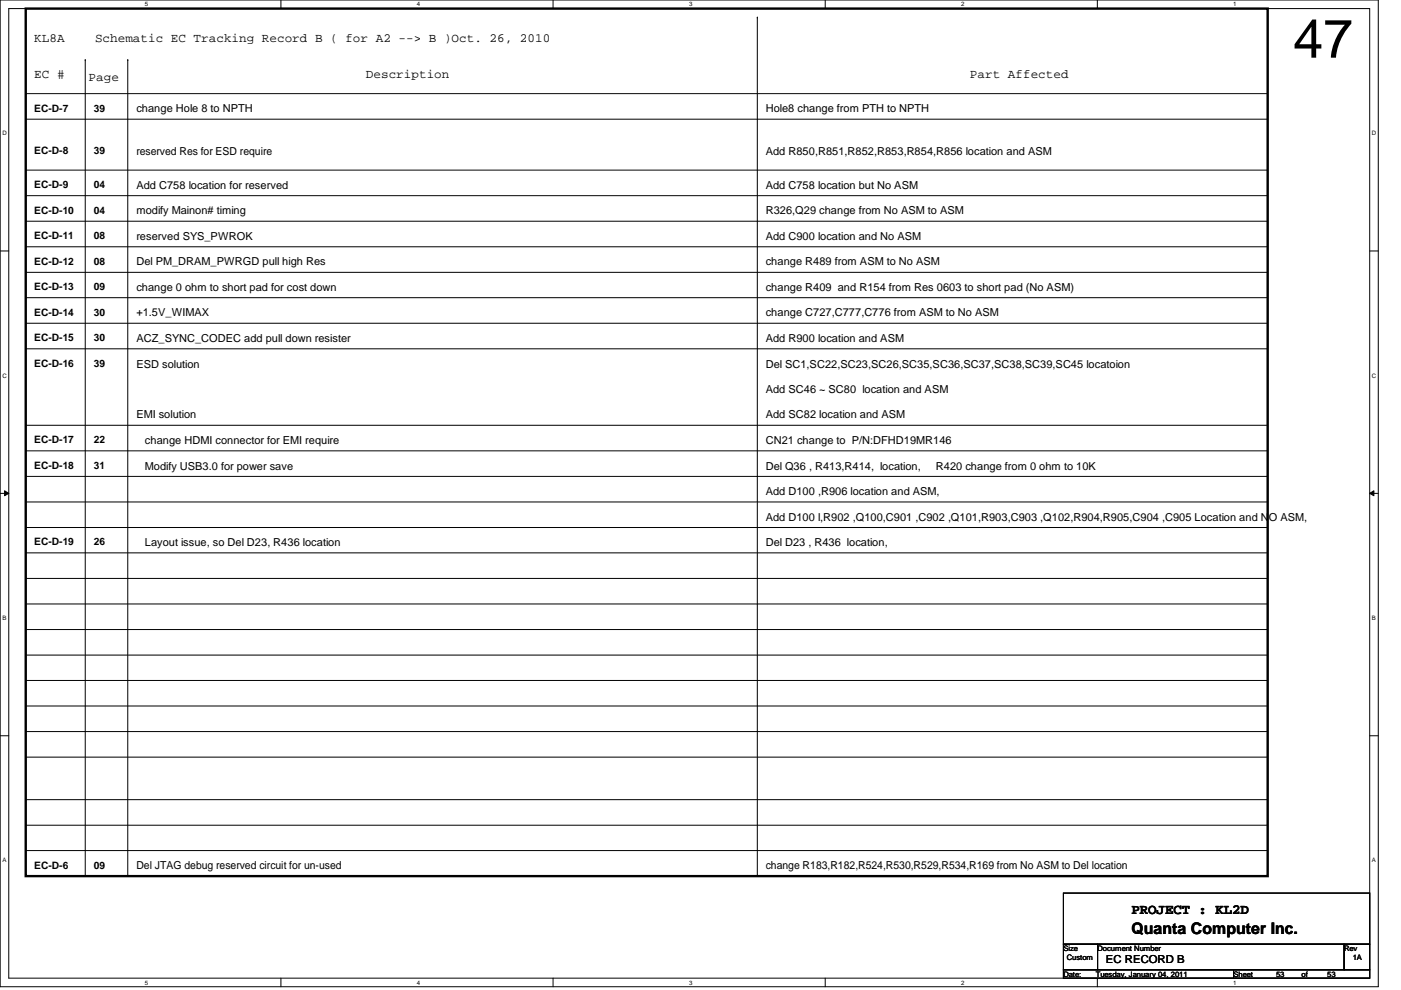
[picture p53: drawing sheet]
<svg xmlns="http://www.w3.org/2000/svg" width="297mm" height="210mm" viewBox="0 0 297 210" stroke-linecap="round" stroke-linejoin="round" font-family="sans-serif">
<defs><g id="words">
<text font-size="11.5" x="274.2" y="12.2">47</text>
<text font-size="3.4" x="239.9" y="198">Quanta Computer Inc.</text>
<text font-size="3" x="239.9" y="193.7">PROJECT : KL2D</text>
<g font-size="2.7">
<text x="7.3" y="8.8">KL8A</text>
<text x="20.1" y="8.8">Schematic EC Tracking Record B ( for A2 --&gt; B )Oct. 26, 2010</text>
<text x="7.3" y="16.6">EC #</text>
<text x="18.8" y="17.1">Page</text>
<text x="77.6" y="16.6">Description</text>
<text x="205.7" y="16.6">Part Affected</text>
</g>
<g font-size="2.3">
<text x="28.9" y="23.8">change Hole 8 to NPTH</text>
<text x="162.3" y="23.8">Hole8 change from PTH to NPTH</text>
<text x="28.9" y="32.9">reserved Res for ESD require</text>
<text x="162.3" y="32.9">Add R850,R851,R852,R853,R854,R856 location and ASM</text>
<text x="28.9" y="40">Add C758 location for reserved</text>
<text x="162.3" y="40">Add C758 location but No ASM</text>
<text x="28.9" y="45.5">modify Mainon# timing</text>
<text x="162.3" y="45.5">R326,Q29 change from No ASM to ASM</text>
<text x="28.9" y="50.9">reserved SYS_PWROK</text>
<text x="162.3" y="50.9">Add C900 location and No ASM</text>
<text x="28.9" y="56.3">Del PM_DRAM_PWRGD pull high Res</text>
<text x="162.3" y="56.3">change R489 from ASM to No ASM</text>
<text x="28.9" y="61.7">change 0 ohm to short pad for cost down</text>
<text x="162.3" y="61.7">change R409 and R154 from Res 0603 to short pad (No ASM)</text>
<text x="28.9" y="67.1">+1.5V_WIMAX</text>
<text x="162.3" y="67.1">change C727,C777,C776 from ASM to No ASM</text>
<text x="28.9" y="72.5">ACZ_SYNC_CODEC add pull down resister</text>
<text x="28.9" y="77.9">ESD solution</text>
<text x="162.3" y="72.5">Add R900 location and ASM</text>
<text x="162.3" y="77.9">Del SC1,SC22,SC23,SC26,SC35,SC36,SC37,SC38,SC39,SC45 locatoion</text>
<text x="162.3" y="83.3">Add SC46 ~ SC80 location and ASM</text>
<text x="28.9" y="88.7">EMI solution</text>
<text x="162.3" y="88.7">Add SC82 location and ASM</text>
<text x="30.7" y="94.1">change HDMI connector for EMI require</text>
<text x="162.3" y="94.1">CN21 change to P/N:DFHD19MR146</text>
<text x="30.7" y="99.6">Modify USB3.0 for power save</text>
<text x="162.3" y="99.6">Del Q36 , R413,R414, location,</text>
<text x="198.4" y="99.6">R420 change from 0 ohm to 10K</text>
<text x="162.3" y="105">Add D100 ,R906 location and ASM,</text>
<text x="162.3" y="110.4">Add D100 l,R902 ,Q100,C901 ,C902 ,Q101,R903,C903 ,Q102,R904,R905,C904 ,C905 Location and NO ASM,</text>
<text x="30.7" y="115.8">Layout issue, so Del D23, R436 location</text>
<text x="162.3" y="115.8">Del D23 , R436 location,</text>
<text x="28.9" y="184.3">Del JTAG debug reserved circuit for un-used</text>
<text x="162.3" y="184.3">change R183,R182,R524,R530,R529,R534,R169 from No ASM to Del location</text>
<text x="234.5" y="204.2">EC RECORD B</text>
</g>
<g font-size="2.2">
<text x="7.3" y="23.7">EC-D-7</text>
<text x="19.9" y="23.7">39</text>
<text x="7.3" y="32.7">EC-D-8</text>
<text x="19.9" y="32.7">39</text>
<text x="7.3" y="39.9">EC-D-9</text>
<text x="19.9" y="39.9">04</text>
<text x="7.3" y="45.3">EC-D-10</text>
<text x="19.9" y="45.3">04</text>
<text x="7.3" y="50.8">EC-D-11</text>
<text x="19.9" y="50.8">08</text>
<text x="7.3" y="56.1">EC-D-12</text>
<text x="19.9" y="56.1">08</text>
<text x="7.3" y="61.6">EC-D-13</text>
<text x="19.9" y="61.6">09</text>
<text x="7.3" y="67">EC-D-14</text>
<text x="19.9" y="67">30</text>
<text x="7.3" y="72.4">EC-D-15</text>
<text x="7.3" y="77.8">EC-D-16</text>
<text x="19.9" y="72.4">30</text>
<text x="19.9" y="77.8">39</text>
<text x="7.3" y="94">EC-D-17</text>
<text x="19.9" y="94">22</text>
<text x="7.3" y="99.4">EC-D-18</text>
<text x="19.9" y="99.4">31</text>
<text x="7.3" y="115.7">EC-D-19</text>
<text x="19.9" y="115.7">26</text>
<text x="7.3" y="184.2">EC-D-6</text>
<text x="19.9" y="184.2">09</text>
</g>
<g font-size="1.6">
<text x="225.5" y="201.6">Size</text>
<text x="226.2" y="203.5">Custom</text>
<text x="232.7" y="201.6">Document Number</text>
<text x="285" y="201.6">Rev</text>
<text x="286.8" y="203.5">1A</text>
<text x="225.5" y="207.1">Date:</text>
<text x="232.3" y="207.1">Tuesday, January 04, 2011</text>
<text x="261.5" y="207.1">Sheet</text>
<text x="270.5" y="207.1">53</text>
<text x="276" y="207.1">of</text>
<text x="281.4" y="207.1">53</text>
</g>
<g font-size="1.3">
<text x="30.7" y="1.4">5</text>
<text x="88.4" y="1.4">4</text>
<text x="146.1" y="1.4">3</text>
<text x="203.8" y="1.4">2</text>
<text x="261.5" y="1.4">1</text>
<text x=".5" y="28.7">D</text>
<text x="290.9" y="28.7">D</text>
<text x=".5" y="80.1">C</text>
<text x="290.9" y="80.1">C</text>
<text x=".5" y="131.4">B</text>
<text x="290.9" y="131.4">B</text>
<text x=".5" y="182.8">A</text>
<text x="290.9" y="182.8">A</text>
<text x="30.7" y="208.7">5</text>
<text x="88.4" y="208.7">4</text>
<text x="146.1" y="208.7">3</text>
<text x="203.8" y="208.7">2</text>
<text x="261.5" y="208.7">1</text>
</g>
</g></defs>
<path d="M0 0h292.2v209.2h-292.2zM1.9 1.8h288.5v205.6h-288.5z" fill="none" stroke="#000" stroke-width=".21"/>
<g fill="#fff">
<path d="M30.7 .2h.7v1.4h-.7z"/>
<path d="M30.7 207.6h.7v1.4h-.7z"/>
</g>
<path d="M59.6 0v1.8M59.6 207.4v1.8" fill="none" stroke="#000" stroke-width=".21"/>
<g fill="#fff">
<path d="M88.4 .2h.7v1.4h-.7z"/>
<path d="M88.4 207.6h.7v1.4h-.7z"/>
</g>
<path d="M117.3 0v1.8M117.3 207.4v1.8" fill="none" stroke="#000" stroke-width=".21"/>
<g fill="#fff">
<path d="M146.1 .2h.7v1.4h-.7z"/>
<path d="M146.1 207.6h.7v1.4h-.7z"/>
</g>
<path d="M175 0v1.8M175 207.4v1.8" fill="none" stroke="#000" stroke-width=".21"/>
<g fill="#fff">
<path d="M203.8 .2h.7v1.4h-.7z"/>
<path d="M203.8 207.6h.7v1.4h-.7z"/>
</g>
<path d="M232.7 0v1.8M232.7 207.4v1.8" fill="none" stroke="#000" stroke-width=".21"/>
<g fill="#fff">
<path d="M261.5 .2h.7v1.4h-.7z"/>
<path d="M261.5 207.6h.7v1.4h-.7z"/>
<path d="M.5 27.5h.9v1.4h-.9z"/>
<path d="M290.9 27.5h.9v1.4h-.9z"/>
<path d="M.5 78.9h.9v1.4h-.9z"/>
<path d="M290.9 78.9h.9v1.4h-.9z"/>
</g>
<path d="M0 53.2h1.9M290.4 53.2h1.8" fill="none" stroke="#000" stroke-width=".21"/>
<g fill="#fff">
<path d="M.5 130.3h.8v1.4h-.8z"/>
<path d="M290.9 130.3h.8v1.4h-.8z"/>
</g>
<path d="M0 104.6h1.9M1 104.1l.9 .5-.9 .5zM290.4 104.6l.9-.5v1zM290.4 104.6h1.8" fill="none" stroke="#000" stroke-width=".21"/>
<path d="M1 104.1l.9 .5-.9 .5zM290.4 104.6l.9-.5v1z" fill="#000"/>
<g fill="#fff">
<path d="M.5 181.7h.8v1.4h-.8z"/>
<path d="M290.9 181.7h.8v1.4h-.8z"/>
</g>
<g fill="none" stroke="#000" stroke-width=".21">
<path d="M5.5 19.9h263.3M18.1 12.7h.1M18.1 12.7v173.1M27.1 12.7h.1M27.1 12.7v173.1M160.6 3.6h.1M160.6 3.6v182.2M268.8 19.9h.1M5.5 36.1h263.3M5.5 25.3h263.3M268.8 36.1h.1M268.8 25.3h.1"/>
<path d="M5.5 41.5h263.3M5.5 46.9h263.3M5.5 52.3h263.3M5.5 57.7h263.3M268.8 41.5h.1M268.8 46.9h.1M268.8 52.3h.1M268.8 57.7h.1M5.5 63.1h263.3M5.5 68.5h263.3M5.5 74h263.3M268.8 63.1h.1"/>
<path d="M268.8 68.5h.1M268.8 74h.1M5.5 90.2h263.3M5.5 95.6h263.3M268.8 90.2h.1M268.8 95.6h.1M5.5 101h263.3M5.5 106.4h263.3M5.5 111.8h263.3M5.5 117.2h263.3M268.8 101h.1M268.8 106.4h.1"/>
<path d="M268.8 111.8h.1M268.8 117.2h.1M5.5 122.6h263.3M5.5 128.1h263.3M5.5 133.5h263.3M5.5 138.9h263.3M268.8 122.6h.1M268.8 128.1h.1M268.8 133.5h.1M268.8 138.9h.1M0 156h1.9M5.5 144.3h263.3"/>
<path d="M5.5 149.7h263.3M5.5 155.1h263.3M268.8 144.3h.1M268.8 149.7h.1M268.8 155.1h.1M290.4 156h1.8M5.5 160.5h263.3M5.5 169.5h263.3M5.5 175h263.3M268.8 160.5h.1M268.8 169.5h.1M268.8 175h.1"/>
<path d="M5.5 180.3h263.3M225.5 189.4h64.9v10.8h-64.9zM268.8 180.3h.1M225.5 200.2h7.2v5.4h-7.2zM225.5 205.6h36v1.8h-36zM232.7 200.2h52.3v5.4h-52.3zM261.5 205.6h28.9v1.8h-28.9zM285 200.2h5.4v5.4h-5.4z"/>
</g>
<path d="M5.5 1.8h263.3v184h-263.3z" fill="none" stroke="#000" stroke-width=".51"/>
<use href="#words"/>
</svg>
